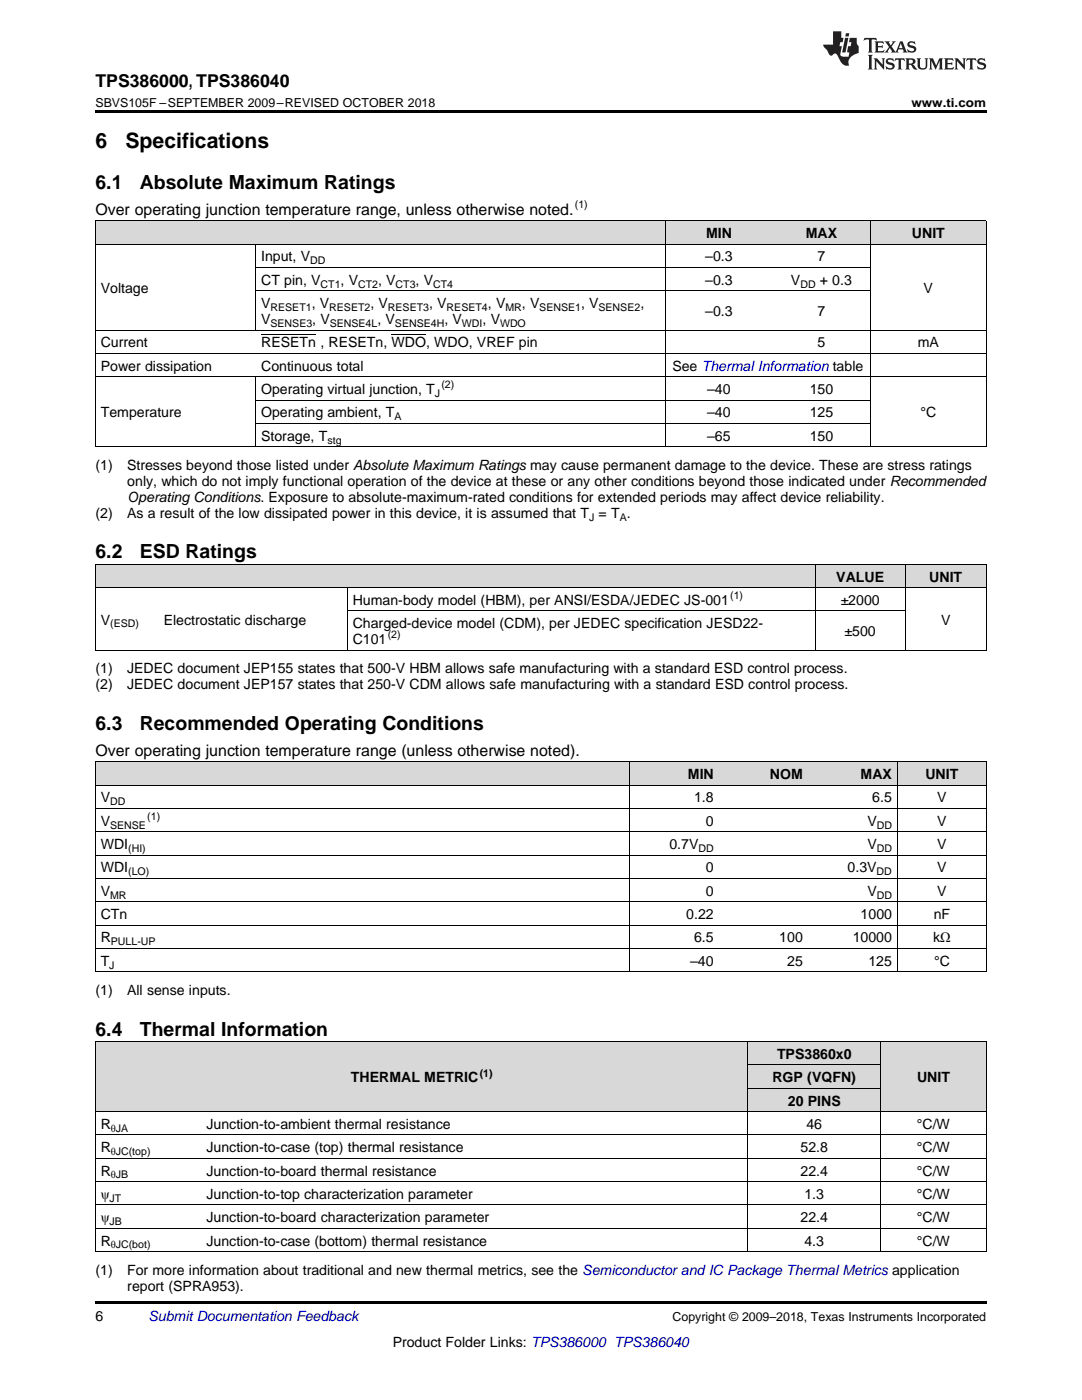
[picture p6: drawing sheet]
<svg xmlns="http://www.w3.org/2000/svg" width="216mm" height="279mm" viewBox="0 0 216 279" stroke-linecap="round" stroke-linejoin="round" font-family="sans-serif">
<defs><g id="words">
<g font-size="4.2">
<text x="19" y="29.6">6</text>
<text x="25" y="29.6">Specifications</text>
</g>
<g font-size="3.9">
<text x="19" y="37.7">6.1</text>
<text x="27.9" y="37.7">Absolute Maximum Ratings</text>
<text x="19" y="111.4">6.2</text>
<text x="27.9" y="111.4">ESD Ratings</text>
<text x="19" y="145.7">6.3</text>
<text x="27.9" y="145.7">Recommended Operating Conditions</text>
<text x="19" y="206.7">6.4</text>
<text x="27.9" y="206.7">Thermal Information</text>
</g>
<text font-size="3.5" x="19" y="17.3">TPS386000, TPS386040</text>
<g font-size="3.2">
<text x="19" y="42.9">Over operating junction temperature range, unless otherwise noted.</text>
<text x="19" y="150.8">Over operating junction temperature range (unless otherwise noted).</text>
</g>
<g font-size="2.8">
<text x="140.9" y="47.5">MIN</text>
<text x="160.8" y="47.5">MAX</text>
<text x="182" y="47.5">UNIT</text>
<text x="52.1" y="52.2">Input, V</text>
<text x="140.7" y="52.2">–0.3</text>
<text x="163.1" y="52.2">7</text>
<text x="20.1" y="58.4">Voltage</text>
<text x="52.1" y="56.8">CT pin, V</text>
<text x="68" y="56.8">, V</text>
<text x="75.4" y="56.8">, V</text>
<text x="82.9" y="56.8">, V</text>
<text x="140.7" y="56.8">–0.3</text>
<text x="157.8" y="56.8">V</text>
<text x="163.6" y="56.8">+ 0.3</text>
<text x="184.3" y="58.4">V</text>
<text x="52.1" y="61.5">V</text>
<text x="52.1" y="64.7">V</text>
<text x="62.2" y="61.5">, V</text>
<text x="62.3" y="64.7">, V</text>
<text x="73.9" y="61.5">, V</text>
<text x="75.3" y="64.7">, V</text>
<text x="85.6" y="61.5">, V</text>
<text x="88.7" y="64.7">, V</text>
<text x="96.3" y="64.7">, V</text>
<text x="97.3" y="61.5">, V</text>
<text x="104.1" y="61.5">, V</text>
<text x="116" y="61.5">, V</text>
<text x="127.8" y="61.5">,</text>
<text x="140.7" y="63.1">–0.3</text>
<text x="163.1" y="63.1">7</text>
<text x="20.1" y="69.3">Current</text>
<text x="52.1" y="69.3">RESETn , RESETn, WDO, WDO, VREF pin</text>
<text x="163.1" y="69.3">5</text>
<text x="183.1" y="69.3">mA</text>
<text x="20.1" y="74">Power dissipation</text>
<text x="52.1" y="74">Continuous total</text>
<text x="134.2" y="74">See Thermal Information table</text>
<text x="20.1" y="83.3">Temperature</text>
<text x="52.1" y="78.6">Operating virtual junction, T</text>
<text x="52.1" y="83.3">Operating ambient, T</text>
<text x="141.1" y="78.6">–40</text>
<text x="141.1" y="83.3">–40</text>
<text x="161.6" y="78.6">150</text>
<text x="161.6" y="83.3">125</text>
<text x="183.7" y="83.3">°C</text>
<text x="52.1" y="87.9">Storage, T</text>
<text x="141.1" y="87.9">–65</text>
<text x="161.6" y="87.9">150</text>
<text x="19" y="93.8">(1)</text>
<text x="25.4" y="93.8">Stresses beyond those listed under Absolute Maximum Ratings may cause permanent damage to the device. These are stress ratings</text>
<text x="25.4" y="97">only, which do not imply functional operation of the device at these or any other conditions beyond those indicated under Recommended</text>
<text x="25.4" y="100.2">Operating Conditions. Exposure to absolute-maximum-rated conditions for extended periods may affect device reliability.</text>
<text x="19" y="103.3">(2)</text>
<text x="25.4" y="103.3">As a result of the low dissipated power in this device, it is assumed that T = T .</text>
<text x="166.9" y="116.1">VALUE</text>
<text x="185.4" y="116.1">UNIT</text>
<text x="20.1" y="124.6">V</text>
<text x="32.7" y="124.6">Electrostatic discharge</text>
<text x="70.4" y="120.7">Human-body model (HBM), per ANSI/ESDA/JEDEC JS-001</text>
<text x="70.4" y="125.4">Charged-device model (CDM), per JEDEC specification JESD22-</text>
<text x="167.7" y="120.7">±2000</text>
<text x="187.8" y="124.6">V</text>
<text x="70.4" y="128.6">C101</text>
<text x="168.5" y="127">±500</text>
<text x="19" y="134.4">(1)</text>
<text x="19" y="137.6">(2)</text>
<text x="25.4" y="134.4">JEDEC document JEP155 states that 500-V HBM allows safe manufacturing with a standard ESD control process.</text>
<text x="25.4" y="137.6">JEDEC document JEP157 states that 250-V CDM allows safe manufacturing with a standard ESD control process.</text>
<text x="137.3" y="155.5">MIN</text>
<text x="153.6" y="155.5">NOM</text>
<text x="171.7" y="155.5">MAX</text>
<text x="184.6" y="155.5">UNIT</text>
<text x="20.1" y="160.1">V</text>
<text x="138.5" y="160.1">1.8</text>
<text x="174.1" y="160.1">6.5</text>
<text x="187" y="160.1">V</text>
<text x="20.1" y="164.8">V</text>
<text x="140.9" y="164.8">0</text>
<text x="173.1" y="164.8">V</text>
<text x="187" y="164.8">V</text>
<text x="20.1" y="169.4">WDI</text>
<text x="133.6" y="169.4">0.7V</text>
<text x="173.1" y="169.4">V</text>
<text x="187" y="169.4">V</text>
<text x="20.1" y="174.1">WDI</text>
<text x="20.1" y="178.8">V</text>
<text x="140.9" y="174.1">0</text>
<text x="140.9" y="178.8">0</text>
<text x="169.1" y="174.1">0.3V</text>
<text x="173.1" y="178.8">V</text>
<text x="187" y="174.1">V</text>
<text x="187" y="178.8">V</text>
<text x="20.1" y="183.4">CTn</text>
<text x="136.9" y="183.4">0.22</text>
<text x="171.7" y="183.4">1000</text>
<text x="186.3" y="183.4">nF</text>
<text x="20.1" y="188.1">R</text>
<text x="138.5" y="188.1">6.5</text>
<text x="155.5" y="188.1">100</text>
<text x="170.1" y="188.1">10000</text>
<text x="186.2" y="188.1">kΩ</text>
<text x="20.1" y="192.7">T</text>
<text x="137.7" y="192.7">–40</text>
<text x="157.1" y="192.7">25</text>
<text x="173.3" y="192.7">125</text>
<text x="186.4" y="192.7">°C</text>
<text x="19" y="198.6">(1)</text>
<text x="25.4" y="198.6">All sense inputs.</text>
<text x="70" y="216">THERMAL METRIC</text>
<text x="154.1" y="216">RGP (VQFN)</text>
<text x="155" y="211.3">TPS3860x0</text>
<text x="183" y="216">UNIT</text>
<text x="157.2" y="220.6">20 PINS</text>
<text x="20.1" y="225.3">R</text>
<text x="41.2" y="225.3">Junction-to-ambient thermal resistance</text>
<text x="160.9" y="225.3">46</text>
<text x="183" y="225.3">°C/W</text>
<text x="20.1" y="229.9">R</text>
<text x="41.2" y="229.9">Junction-to-case (top) thermal resistance</text>
<text x="159.7" y="229.9">52.8</text>
<text x="183" y="229.9">°C/W</text>
<text x="20.1" y="234.6">R</text>
<text x="20.1" y="239.3">ψ</text>
<text x="41.2" y="234.6">Junction-to-board thermal resistance</text>
<text x="41.2" y="239.3">Junction-to-top characterization parameter</text>
<text x="159.7" y="234.6">22.4</text>
<text x="160.5" y="239.3">1.3</text>
<text x="183" y="234.6">°C/W</text>
<text x="183" y="239.3">°C/W</text>
<text x="20.1" y="243.9">ψ</text>
<text x="41.2" y="243.9">Junction-to-board characterization parameter</text>
<text x="159.7" y="243.9">22.4</text>
<text x="183" y="243.9">°C/W</text>
<text x="20.1" y="248.6">R</text>
<text x="41.2" y="248.6">Junction-to-case (bottom) thermal resistance</text>
<text x="160.5" y="248.6">4.3</text>
<text x="183" y="248.6">°C/W</text>
<text x="19" y="254.4">(1)</text>
<text x="25.4" y="254.4">For more information about traditional and new thermal metrics, see the Semiconductor and IC Package Thermal Metrics application</text>
<text x="25.4" y="257.6">report (SPRA953).</text>
<text x="19" y="263.6">6</text>
<text x="78.4" y="268.9">Product Folder Links: TPS386000 TPS386040</text>
</g>
<text font-size="2.8" fill="#0000c8" x="29.6" y="263.6">Submit Documentation Feedback</text>
<g font-size="2.5">
<text x="19" y="21.4">SBVS105F –SEPTEMBER 2009–REVISED OCTOBER 2018</text>
<text x="181.9" y="21.4">www.ti.com</text>
<text x="134.2" y="263.6">Copyright © 2009–2018, Texas Instruments Incorporated</text>
</g>
<g font-size="2.1">
<text x="114.7" y="41.6">(1)</text>
<text x="61.9" y="52.7">DD</text>
<text x="64" y="57.4">CT1</text>
<text x="71.4" y="57.4">CT2</text>
<text x="78.9" y="57.4">CT3</text>
<text x="86.4" y="57.4">CT4</text>
<text x="159.7" y="57.4">DD</text>
<text x="54" y="62.1">RESET1</text>
<text x="54" y="65.2">SENSE3</text>
<text x="65.7" y="62.1">RESET2</text>
<text x="65.8" y="65.2">SENSE4L</text>
<text x="77.4" y="62.1">RESET3</text>
<text x="78.8" y="65.2">SENSE4H</text>
<text x="89.1" y="62.1">RESET4</text>
<text x="92.2" y="65.2">WDI</text>
<text x="99.8" y="65.2">WDO</text>
<text x="100.8" y="62.1">MR</text>
<text x="107.6" y="62.1">SENSE1</text>
<text x="119.4" y="62.1">SENSE2</text>
<text x="88.1" y="77.5">(2)</text>
<text x="78.7" y="83.9">A</text>
<text x="86.8" y="79.2">J</text>
<text x="65.3" y="88.5">stg</text>
<text x="117.5" y="103.9">J</text>
<text x="123.7" y="103.9">A</text>
<text x="145.7" y="119.6">(1)</text>
<text x="22" y="125.2">(ESD)</text>
<text x="77.4" y="127.4">(2)</text>
<text x="22" y="160.7">DD</text>
<text x="22" y="165.3">SENSE</text>
<text x="29.4" y="163.7">(1)</text>
<text x="174.9" y="165.3">DD</text>
<text x="25.6" y="170">(HI)</text>
<text x="139.3" y="170">DD</text>
<text x="174.9" y="170">DD</text>
<text x="22" y="179.3">MR</text>
<text x="25.6" y="174.7">(LO)</text>
<text x="174.9" y="174.7">DD</text>
<text x="174.9" y="179.3">DD</text>
<text x="22.1" y="188.6">PULL-UP</text>
<text x="21.8" y="193.3">J</text>
<text x="95.7" y="214.8">(1)</text>
<text x="22.1" y="225.8">θJA</text>
<text x="22.1" y="230.5">θJC(top)</text>
<text x="21.9" y="239.8">JT</text>
<text x="22.1" y="235.2">θJB</text>
<text x="21.9" y="244.5">JB</text>
<text x="22.1" y="249.1">θJC(bot)</text>
</g>
</g></defs>
<g fill="#d8d8d8">
<path d="M19 207.9h21.1v14h-21.1z"/>
<path d="M40.1 207.9h109.2v14h-109.2z"/>
<path d="M175.7 207.9h21.1v14h-21.1z"/>
<path d="M149.3 217.2h26.4v4.7h-26.4z"/>
<path d="M149.3 212.6h26.4v4.6h-26.4z"/>
<path d="M149.3 207.9h26.4v4.7h-26.4z"/>
<path d="M19 152.1h53.4v4.6h-53.4z"/>
<path d="M72.4 152.1h53.3v4.6h-53.3z"/>
<path d="M125.7 152.1h17.8v4.6h-17.8z"/>
<path d="M143.5 152.1h17.8v4.6h-17.8z"/>
<path d="M161.3 152.1h17.8v4.6h-17.8z"/>
<path d="M179.1 152.1h17.7v4.6h-17.7z"/>
<path d="M19 112.7h12.6v4.6h-12.6z"/>
<path d="M31.6 112.7h37.7v4.6h-37.7z"/>
<path d="M69.3 112.7h93.4v4.6h-93.4z"/>
<path d="M162.7 112.7h18v4.6h-18z"/>
<path d="M180.7 112.7h16.1v4.6h-16.1z"/>
<path d="M19 44.1h32v4.7h-32z"/>
<path d="M51 44.1h81.8v4.7h-81.8z"/>
<path d="M132.8 44.1h21.4v4.7h-21.4z"/>
<path d="M154.2 44.1h19.5v4.7h-19.5z"/>
<path d="M173.7 44.1h23.1v4.7h-23.1z"/>
</g>
<g fill="#000">
<path d="M19 22h177.8v.5h-177.8zM19 129.8h.2zM69.2 129.8h.1zM162.6 129.8h.1zM180.6 129.8h.1zM196.7 129.8h.1zM19 194h.2zM125.6 194h.1zM143.4 194h.1zM161.2 194h.1zM179 194h.1zM196.7 194h.1z"/>
<path d="M19 249.8h.2zM149.2 249.8h.1zM175.6 249.8h.1zM196.7 249.8h.1zM19 259.7h177.8v.5h-177.8z"/>
</g>
<g fill="none" stroke="#000" stroke-width=".2">
<path d="M19 48.7h177.8M19 44.1h177.8M19.1 44.1v45.1M51 48.8v17.1M51 58h122.7M51 53.4h122.7M132.8 44.1v45.1M173.7 44.1v45.1M196.8 44.1v45.1M19 75.2h177.8M19 70.5h177.8M19 65.9h177.8"/>
<path d="M51 75.2v14M51 79.9h122.7M19 89.2h177.8M51 84.5h122.7M19 117.3h177.8M19 112.6h177.8M19.1 112.6v17.2M69.3 117.3v12.5M162.6 112.6v17.2M180.6 112.6v17.2M196.8 112.6v17.2M19 129.8h177.8"/>
<path d="M69.3 121.9h111.4M19 156.7h177.8M19 152h177.8M19.1 152v42M125.7 152v42M179 152v42M196.8 152v42M19 180h177.8M19 175.3h177.8M19 170.7h177.8M19 166h177.8M19 161.3h177.8"/>
<path d="M19 193.9h177.8M19 189.3h177.8M19 184.6h177.8M19 207.9h177.8M19.1 207.9v41.9M149.2 207.9v41.9M149.3 217.2h26.4M149.3 212.5h26.4M175.7 207.9v41.9M196.8 207.9v41.9M19 235.8h177.8M19 231.2h177.8"/>
<path d="M19 226.5h177.8M19 221.8h177.8M19 249.8h177.8M19 245.1h177.8M19 240.5h177.8"/>
</g>
<g fill="#231f20">
<path d="M172.5 7.6l-.1 .5 .4-.2h.6v.1v2.1l-.2 .4h.9l-.2-.4v-2.1l.1-.1h.5l.5 .2-.2-.5zM174.5 8.3l.2 .3v1.5l-.2 .4h1.8l.2-.6a1.04 1.04 0 0 1-1.3 .2v-.7h.6l.3 .2v-.6l-.3 .2h-.6v-.6l.8-.1 .4 .3-.2-.5zM176.5 8.3l.9 1.1-.9 1.1h.8l-.2-.2 .4-.7 .5 .7-.2 .2h1.5l-.2-.2 .2-.4h.9l.1 .4-.2 .2h1l-.3-.3-.7-1.9h-.5l-.9 2-.8-1 .9-1h-.8l.1 .3-.4 .5-.3-.6 .1-.2zM179.7 8.6l.4 1h-.7zM181.3 8.4a.63 .63 0 0 0-.2 .7 .63 .63 0 0 0 .6 .4l.6 .2 .1 .2a.75 .75 0 0 1-.7 .4 .75 .75 0 0 1-.6-.5l.1 .7 .1-.1a1.11 1.11 0 0 0 1.5-.6 1.13 1.13 0 0 0-1.2-.8l-.1-.4a1.04 1.04 0 0 1 1.2 .2l-.2-.5-.2 .1-.4-.2zM173.2 10.9l.2 .4v2.2l-.2 .4h1l-.3-.4v-2.2l.3-.4zM174.3 11.6l.3 .4v1.5l-.3 .4h.8l-.2-.4v-1.3l1.5 1.7v-1.9l.2-.4h-.7l.2 .4v.9l-1.1-1.3zM177 11.8a.62 .62 0 0 0-.2 .7 .62 .62 0 0 0 .6 .4l.6 .1 .1 .3a.76 .76 0 0 1-.7 .3 .76 .76 0 0 1-.7-.4l.2 .7 .1-.1a1.11 1.11 0 0 0 1.5-.6 1.13 1.13 0 0 0-1.2-.8l-.1-.4a1.04 1.04 0 0 1 1.2 .2l-.2-.6-.2 .1-.5-.1zM178.7 11.6l-.2 .6a.61 .61 0 0 1 .8-.3v1.6l-.2 .4h.9l-.2-.4v-1.6a.63 .63 0 0 1 .7 .3l-.1-.6zM180.6 11.6l.3 .4v1.5l-.3 .4h1l-.2-.2-.1-.8 .6 .2a.76 .76 0 0 0 1.2 .7l-1-1a.58 .58 0 0 0 .6-.5 .58 .58 0 0 0-.5-.6zM181.4 11.9h.1a.45 .45 0 0 1 .5 .1 .45 .45 0 0 1 .1 .5l-.8 .2zM182.9 11.6l.2 .2a2.17 2.17 0 0 0 .3 1.9 .99 .99 0 0 0 1.6-.6v-1.1l.2-.4h-.7l.2 .2a1.92 1.92 0 0 1-.2 1.8 .6 .6 0 0 1-.9-.5v-1.1l.2-.4zM185.4 11.6l.2 .4v1.5l-.2 .4h.7l-.2-.4v-1.4l.8 1.8 .8-1.8v1.4l-.2 .4h.9l-.2-.4v-1.5l.2-.4h-.8l-.6 1.5-.6-1.5zM188.4 11.6l.2 .4v1.5l-.2 .4h1.8l.1-.6a1.04 1.04 0 0 1-1.2 .1v-.6h.5l.4 .2v-.6l-.4 .2h-.5v-.7h.8l.3 .3-.1-.6zM190.5 11.6l.2 .4v1.5l-.2 .4h.7l-.2-.4v-1.3l1.5 1.7v-1.9l.2-.4h-.7l.2 .4v.9l-1.1-1.3zM192.9 11.6l-.1 .6a.61 .61 0 0 1 .7-.3l.1 1.6-.3 .4h1l-.3-.4 .1-1.6a.63 .63 0 0 1 .7 .3l-.1-.6zM195.2 11.8a.62 .62 0 0 0-.2 .7 .62 .62 0 0 0 .6 .4l.6 .1 .1 .3a.76 .76 0 0 1-.7 .3 .76 .76 0 0 1-.6-.4l.1 .7 .1-.1a1.11 1.11 0 0 0 1.6-.6 1.13 1.13 0 0 0-1.3-.8l-.1-.4a1.04 1.04 0 0 1 1.2 .2l-.1-.6-.2 .1-.5-.1z"/>
<path d="M166.2 6.3v2.6h-1.9v.4l.8 .9a.91 .91 0 0 0 1 .8 .56 .56 0 0 1 .5-.3 .56 .56 0 0 1 .5 .3l.4 .8a1.53 1.53 0 0 0 1.9 1.2 1.54 1.54 0 0 1 1-2.1l.9-.3v-1.4a1.52 1.52 0 0 1-.4-1.6h-1.3l-.2 .8h.5l-.2 .8h-.5l-.1 1v.2l.4 .1-.2 .8a1.93 1.93 0 0 1-1.6-.3l.3-1.8h-.5l.2-.8h.4l.2-.8h-.4v-1.3zM168.6 7.6l-.6 2.9h.7l.6-2.9zM168.8 6.6l-.1 .7h.6l.2-.7z"/>
</g>
<path d="M52.1 66.8h11M78.1 66.8h6.9" fill="none" stroke="#000" stroke-width=".2"/>
<use href="#words"/>
</svg>
